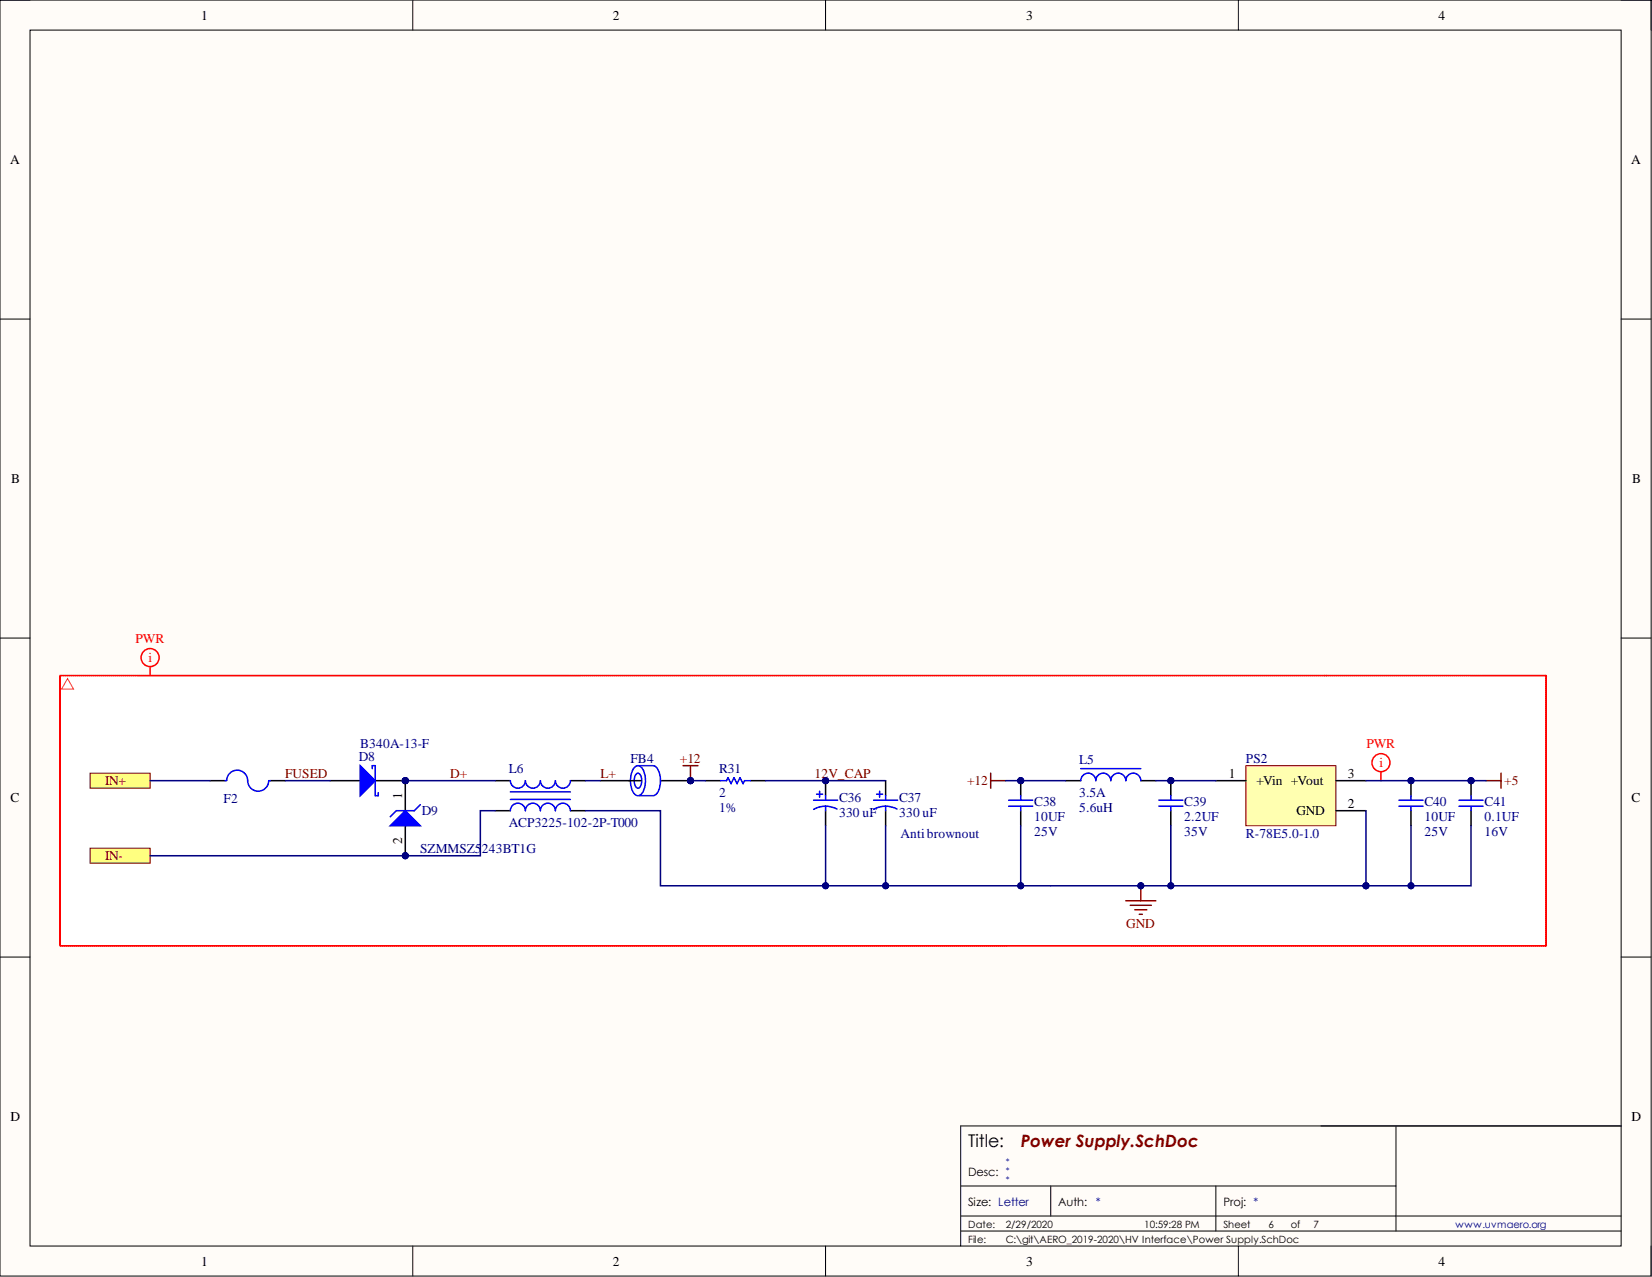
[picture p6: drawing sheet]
<svg xmlns="http://www.w3.org/2000/svg" width="279mm" height="216mm" viewBox="0 0 279 216" stroke-linecap="round" stroke-linejoin="round" font-family="sans-serif">
<defs><g id="words">
<text font-size="3" x="163.7" y="194">Title:</text>
<text font-size="2.9" fill="#800000" x="172.6" y="194">Power Supply.SchDoc</text>
<g font-size="2.3">
<text x="34" y="3.3">1</text>
<text x="103.7" y="3.3">2</text>
<text x="173.6" y="3.3">3</text>
<text x="243.3" y="3.3">4</text>
<text x="1.7" y="27.8">A</text>
<text x="275.9" y="27.8">A</text>
<text x="1.9" y="81.7">B</text>
<text x="276" y="81.7">B</text>
<text x="207.8" y="131.5">1</text>
<text x="228" y="131.5">3</text>
<text x="1.8" y="135.6">C</text>
<text x="68" y="135" transform="rotate(-90 68 135)">1</text>
<text x="212.5" y="132.7">+Vin +Vout</text>
<text x="219.3" y="137.8">GND</text>
<text x="228" y="136.6">2</text>
<text x="276" y="135.6">C</text>
<text x="68" y="142.6" transform="rotate(-90 68 142.6)">2</text>
<text x="1.8" y="189.5">D</text>
<text x="276" y="189.5">D</text>
<text x="34" y="214">1</text>
<text x="103.7" y="214">2</text>
<text x="173.6" y="214">3</text>
<text x="243.3" y="214">4</text>
</g>
<g font-size="2.3" fill="#f00">
<text x="22.9" y="108.6">PWR</text>
<text x="25.1" y="111.9">i</text>
<text x="231.1" y="126.4">PWR</text>
<text x="233.3" y="129.7">i</text>
</g>
<g font-size="2.3" fill="#800000">
<text x="48.2" y="131.5">FUSED</text>
<text x="76.2" y="131.5">D+</text>
<text x="101.5" y="131.5">L+</text>
<text x="115" y="128.9">+12</text>
<text x="137.8" y="131.5">12V_CAP</text>
<text x="17.8" y="132.7">IN+</text>
<text x="163.6" y="132.7">+12</text>
<text x="254.4" y="132.7">+5</text>
<text x="17.8" y="145.4">IN-</text>
<text x="190.5" y="156.9">GND</text>
</g>
<g font-size="2.3" fill="#000080">
<text x="60.7" y="128.7">D8</text>
<text x="60.9" y="126.4">B340A-13-F</text>
<text x="86.1" y="130.7">L6</text>
<text x="106.6" y="128.9">FB4</text>
<text x="121.6" y="130.7">R31</text>
<text x="182.5" y="129.2">L5</text>
<text x="210.7" y="128.9">PS2</text>
<text x="37.8" y="135.8">F2</text>
<text x="71.3" y="137.8">D9</text>
<text x="121.6" y="134.8">2</text>
<text x="121.6" y="137.3">1%</text>
<text x="141.9" y="135.5">C36</text>
<text x="152.1" y="135.5">C37</text>
<text x="174.9" y="136.3">C38</text>
<text x="182.5" y="134.8">3.5A</text>
<text x="182.5" y="137.3">5.6uH</text>
<text x="200.3" y="136.3">C39</text>
<text x="240.9" y="136.3">C40</text>
<text x="251.1" y="136.3">C41</text>
<text x="86.1" y="139.9">ACP3225-102-2P-T000</text>
<text x="141.9" y="138.1">330 uF</text>
<text x="152.1" y="138.1">330 uF</text>
<text x="152.3" y="141.6">Antibrownout</text>
<text x="174.9" y="138.8">10UF</text>
<text x="174.9" y="141.4">25V</text>
<text x="200.3" y="138.8">2.2UF</text>
<text x="200.3" y="141.4">35V</text>
<text x="210.7" y="141.6">R-78E5.0-1.0</text>
<text x="240.9" y="138.8">10UF</text>
<text x="240.9" y="141.4">25V</text>
<text x="251.1" y="138.8">0.1UF</text>
<text x="251.1" y="141.4">16V</text>
<text x="71.1" y="144.2">SZMMSZ5</text>
<text x="81.5" y="144.2">243BT1G</text>
</g>
<g font-size="1.9">
<text x="163.7" y="203.9">Size: Letter</text>
<text x="163.7" y="198.8">Desc:</text>
<text x="179" y="203.8">Auth:</text>
<text x="206.9" y="203.8">Proj: *</text>
</g>
<text font-size="1.9" fill="#000080" x="185.3" y="203.8">*</text>
<g font-size="1.7">
<text x="163.7" y="207.5">Date:</text>
<text x="170.1" y="207.5">2/29/2020</text>
<text x="193.5" y="207.5">10:59:28 PM</text>
<text x="206.9" y="207.5">Sheet</text>
<text x="214.5" y="207.5">6</text>
<text x="218.3" y="207.5">of</text>
<text x="222.1" y="207.5">7</text>
<text x="163.7" y="210.1">File:</text>
<text x="170.1" y="210.1">C:\git\AERO_2019-2020\HV Interface\Power Supply.SchDoc</text>
</g>
<text font-size="1.7" fill="#000080" x="246.2" y="207.5">www.uvmaero.org</text>
<g font-size="1.5" fill="#000080">
<text x="170.1" y="197">*</text>
<text x="170.1" y="198.6">*</text>
<text x="170.1" y="200.1">*</text>
</g>
</g></defs>
<path d="M0 0h279.3v215.7h-279.3z" fill-rule="evenodd" fill="#fffcf8"/>
<path d="M0 0h279.3v215.7h-279.3z" fill="none" stroke="#000" stroke-width=".17"/>
<path d="M5.1 5.1h269.1v205.6h-269.1z" fill-rule="evenodd" fill="#fffcf8"/>
<g fill="none" stroke="#000" stroke-width=".17">
<path d="M0 0h5.1M5.1 5.1h269.1v205.6h-269.1zM69.8 0v5.1M139.6 0v5.1M209.4 0v5.1M274.2 0h5.1v5.1M0 53.9h5.1M274.2 53.9h5.1M0 107.9h5.1M274.2 107.9h5.1M0 161.8h5.1M274.2 161.8h5.1"/>
<path d="M69.8 210.7v5M139.6 210.7v5M209.4 210.7v5M279.3 210.7v5"/>
</g>
<path d="M10.2 114.2h251.3v45.7h-251.3z" fill-rule="evenodd" fill="#fff"/>
<path d="M236.1 190.4v17.7M274.2 190.4h-111.7v20.3M162.5 200.5h73.6M162.5 205.6h111.7M162.5 208.1h111.7M177.7 200.5v5.1M205.6 200.5v7.6" fill="none" stroke="#000" stroke-width=".17"/>
<circle cx="172.6" cy="132" r=".51" fill="#000080"/>
<circle cx="172.6" cy="132" r=".51" fill="none" stroke="#000080" stroke-width=".17"/>
<path d="M172.6 132v2.5M172.6 137.1v2.5" fill="none" stroke="#000" stroke-width=".25"/>
<circle cx="172.6" cy="132" r=".51" fill="#000080"/>
<circle cx="172.6" cy="132" r=".51" fill="none" stroke="#000080" stroke-width=".17"/>
<path d="M170.6 135.3h4.1M170.6 136.3h4.1M172.6 134.5v.8M172.6 136.3v.8" fill="none" stroke="#00f" stroke-width=".25"/>
<circle cx="238.6" cy="132" r=".51" fill="#000080"/>
<circle cx="238.6" cy="132" r=".51" fill="none" stroke="#000080" stroke-width=".17"/>
<path d="M238.6 132v2.5M238.6 137.1v2.5" fill="none" stroke="#000" stroke-width=".25"/>
<circle cx="238.6" cy="132" r=".51" fill="#000080"/>
<circle cx="238.6" cy="132" r=".51" fill="none" stroke="#000080" stroke-width=".17"/>
<path d="M236.6 135.3h4.1M236.6 136.3h4.1M238.6 134.5v.8M238.6 136.3v.8" fill="none" stroke="#00f" stroke-width=".25"/>
<path d="M167.6 130.7v2.6M167.6 132h2.5M251.3 132h2.6M253.9 130.7v2.6M190.4 152.3h5.1M191.2 153.1h3.5M191.9 153.8h2.1M192.7 154.6h.5M192.9 149.8v2.5" fill="none" stroke="#800000" stroke-width=".25"/>
<circle cx="192.9" cy="149.8" r=".51" fill="#000080"/>
<circle cx="192.9" cy="149.8" r=".51" fill="none" stroke="#000080" stroke-width=".17"/>
<circle cx="248.8" cy="132" r=".51" fill="#000080"/>
<circle cx="248.8" cy="132" r=".51" fill="none" stroke="#000080" stroke-width=".17"/>
<path d="M248.8 132v2.5M248.8 137.1v2.5" fill="none" stroke="#000" stroke-width=".25"/>
<circle cx="248.8" cy="132" r=".51" fill="#000080"/>
<circle cx="248.8" cy="132" r=".51" fill="none" stroke="#000080" stroke-width=".17"/>
<path d="M246.8 135.3h4M246.8 136.3h4M248.8 134.5v.8M248.8 136.3v.8" fill="none" stroke="#00f" stroke-width=".25"/>
<circle cx="139.6" cy="132" r=".51" fill="#000080"/>
<circle cx="139.6" cy="132" r=".51" fill="none" stroke="#000080" stroke-width=".17"/>
<path d="M139.6 132v2.5" fill="none" stroke="#000" stroke-width=".25"/>
<circle cx="139.6" cy="132" r=".51" fill="#000080"/>
<circle cx="139.6" cy="132" r=".51" fill="none" stroke="#000080" stroke-width=".17"/>
<path d="M119.3 132h2.6M126.9 132h2.6M139.6 137.1v2.5" fill="none" stroke="#000" stroke-width=".25"/>
<path d="M121.9 132h1l.2-.5 .5 1 .5-1 .6 1 .5-1 .5 1 .2-.5h1M137.6 135.3h4.1M138.1 134.3h1M138.6 133.8v1M139.6 136.3l1.2 .2 .7 .3M139.6 136.3l-1.2 .2-.8 .3M139.6 134.5v.8M139.6 136.3v.8" fill="none" stroke="#00f" stroke-width=".25"/>
<path d="M115.5 129.4h2.5M116.8 129.4v2.6" fill="none" stroke="#800000" stroke-width=".25"/>
<circle cx="116.8" cy="132" r=".51" fill="#000080"/>
<circle cx="116.8" cy="132" r=".51" fill="none" stroke="#000080" stroke-width=".17"/>
<circle cx="116.8" cy="132" r=".51" fill="#000080"/>
<circle cx="116.8" cy="132" r=".51" fill="none" stroke="#000080" stroke-width=".17"/>
<path d="M101.5 132h5.1M111.7 132h5.1" fill="none" stroke="#000" stroke-width=".25"/>
<circle cx="116.8" cy="132" r=".51" fill="#000080"/>
<circle cx="116.8" cy="132" r=".51" fill="none" stroke="#000080" stroke-width=".17"/>
<g fill="none" stroke="#00f" stroke-width=".25">
<path d="M38.1 132h.2M38.3 131.9a1.77 1.77 0 0 1 1.8-1.7 1.77 1.77 0 0 1 1.8 1.8 1.78 1.78 0 0 0 1.7 1.8 1.78 1.78 0 0 0 1.8-1.8M45.4 132h.3M107.3 131.9a1.22 1.22 0 0 1 .5-1.2 .93 .93 0 0 1 .7 1.1 1.37 1.37 0 0 1-.5 1.5 .93 .93 0 0 1-.7-1.2M108.1 134.5a2.86 2.86 0 0 0 1.1-2.9 2.42 2.42 0 0 0-1.2-2.1 1.18 1.18 0 0 0-1.1 1 4 4 0 0 0 .6 3.9l.3 .1M110.5 129.5a2.3 2.3 0 0 1 1.2 2.3 2.51 2.51 0 0 1-1.2 2.7M147.8 135.3h4M148.3 134.3h1M148.8 133.8v1M149.8 136.3l1.2 .2 .7 .3M149.8 136.3l-1.3 .2-.7 .3M149.8 134.5v.8"/>
<path d="M149.8 136.3v.8"/>
</g>
<path d="M107.9 129.4h2.5M107.9 134.5h2.5" fill="none" stroke="#33f" stroke-width=".25"/>
<path d="M35.5 132h2.6M45.7 132h2.5M106.4 132h2M149.8 132v2.5M149.8 137.1v2.5" fill="none" stroke="#000" stroke-width=".25"/>
<circle cx="68.5" cy="132" r=".51" fill="#000080"/>
<circle cx="68.5" cy="132" r=".51" fill="none" stroke="#000080" stroke-width=".17"/>
<path d="M55.9 132h5M63.5 132h5" fill="none" stroke="#000" stroke-width=".25"/>
<circle cx="68.5" cy="132" r=".51" fill="#000080"/>
<circle cx="68.5" cy="132" r=".51" fill="none" stroke="#000080" stroke-width=".17"/>
<path d="M60.9 129.4l2.6 2.6-2.6 2.5z" fill="#00f"/>
<path d="M60.9 129.4l2.6 2.6-2.6 2.5zM63 130v-.6h.5v5.1h.5v-.5" fill="none" stroke="#00f" stroke-width=".25"/>
<circle cx="68.5" cy="132" r=".51" fill="#000080"/>
<circle cx="68.5" cy="132" r=".51" fill="none" stroke="#000080" stroke-width=".17"/>
<circle cx="68.5" cy="144.7" r=".51" fill="#000080"/>
<circle cx="68.5" cy="144.7" r=".51" fill="none" stroke="#000080" stroke-width=".17"/>
<path d="M68.5 132v5.1" fill="none" stroke="#000" stroke-width=".25"/>
<circle cx="68.5" cy="132" r=".51" fill="#000080"/>
<circle cx="68.5" cy="132" r=".51" fill="none" stroke="#000080" stroke-width=".17"/>
<path d="M68.5 139.6v5.1" fill="none" stroke="#000" stroke-width=".25"/>
<circle cx="68.5" cy="144.7" r=".51" fill="#000080"/>
<circle cx="68.5" cy="144.7" r=".51" fill="none" stroke="#000080" stroke-width=".17"/>
<path d="M66 139.6l2.5-2.5 2.6 2.5z" fill="#00f"/>
<path d="M66 139.6l2.5-2.5 2.6 2.5zM71.1 136l-1 1.1h-3.1l-1 1" fill="none" stroke="#00f" stroke-width=".25"/>
<path d="M15.2 130.7h10.2v2.6h-10.2z" fill-rule="evenodd" fill="#ffff80"/>
<path d="M15.2 130.7h10.2v2.6h-10.2z" fill="none" stroke="#800000" stroke-width=".17"/>
<path d="M15.2 143.4h10.2v2.5h-10.2z" fill-rule="evenodd" fill="#ffff80"/>
<path d="M15.2 143.4h10.2v2.5h-10.2z" fill="none" stroke="#800000" stroke-width=".17"/>
<g fill="none" stroke="#f00" stroke-width=".25">
<path d="M25.4 112.7v1.5M233.6 130.5v1.5"/>
<circle cx="25.4" cy="111.2" r="1.52"/>
<circle cx="233.6" cy="128.9" r="1.52"/>
</g>
<path d="M10.1 159.7l.1 .2zM10.1 159.3l.1 .3zM10.1 159l.1 .2zM10.1 158.6l.1 .3zM10.1 158.3l.1 .3zM10.1 158l.1 .2zM10.1 157.6l.1 .3zM10.1 157.3l.1 .2zM10.1 156.9l.1 .3zM10.1 156.6l.1 .3zM10.1 156.3l.1 .2zM10.1 155.9l.1 .3zM10.1 155.6l.1 .2zM10.1 155.3l.1 .2zM10.1 154.9l.1 .3zM10.1 154.6l.1 .2zM10.1 154.2l.1 .3zM10.1 153.9l.1 .3zM10.1 153.6l.1 .2zM10.1 153.2l.1 .3zM10.1 152.9l.1 .2zM10.1 152.5l.1 .3zM10.1 152.2l.1 .3zM10.1 151.9l.1 .2zM10.1 151.5l.1 .3zM10.1 151.2l.1 .2zM10.1 150.9l.1 .2zM10.1 150.5l.1 .3zM10.1 150.2l.1 .2zM10.1 149.8l.1 .3zM10.1 149.5l.1 .3zM10.1 149.2l.1 .2zM10.1 148.8l.1 .3zM10.1 148.5l.1 .2zM10.1 148.1l.1 .3zM10.1 147.8l.1 .3zM10.1 147.5l.1 .2zM10.1 147.1l.1 .3zM10.1 146.8l.1 .2zM10.1 146.5l.1 .2zM10.1 146.1l.1 .3zM10.1 145.8l.1 .2zM10.1 145.4l.1 .3zM10.1 145.1l.1 .3zM10.1 144.8l.1 .2zM10.1 144.4l.1 .3zM10.1 144.1l.1 .2zM10.1 143.7l.1 .3zM10.1 143.4l.1 .3zM10.1 143.1l.1 .2zM10.1 142.7l.1 .3zM10.1 142.4l.1 .2zM10.1 142.1l.1 .2zM10.1 141.7l.1 .3zM10.1 141.4l.1 .2zM10.1 141l.1 .3zM10.1 140.7l.1 .3zM10.1 140.4l.1 .2zM10.1 140l.1 .3zM10.1 139.7l.1 .2zM10.1 139.3l.1 .3zM10.1 139l.1 .3zM10.1 138.7l.1 .2zM10.1 138.3l.1 .3zM10.1 138l.1 .2zM10.1 137.7l.1 .2zM10.1 137.3l.1 .3zM10.1 137l.1 .2zM10.1 136.6l.1 .3zM10.1 136.3l.1 .3zM10.1 136l.1 .2zM10.1 135.6l.1 .3zM10.1 135.3l.1 .2zM10.1 134.9l.1 .3zM10.1 134.6l.1 .3zM10.1 134.3l.1 .2zM10.1 133.9l.1 .3zM10.1 133.6l.1 .2zM10.1 133.3l.1 .2zM10.1 132.9l.1 .3zM10.1 132.6l.1 .2zM10.1 132.2l.1 .3zM10.1 131.9l.1 .3zM10.1 131.6l.1 .2zM10.1 131.2l.1 .3zM10.1 130.9l.1 .2zM10.1 130.5l.1 .3zM10.1 130.2l.1 .3zM10.1 129.9l.1 .2zM10.1 129.5l.1 .3zM10.1 129.2l.1 .2zM10.1 128.9l.1 .2zM10.1 128.5l.1 .3zM10.1 128.2l.1 .2zM10.1 127.8l.1 .3zM10.1 127.5l.1 .3zM10.1 127.2l.1 .2zM10.1 126.8l.1 .3zM10.1 126.5l.1 .2zM10.1 126.2l.1 .2zM10.1 125.8l.1 .3zM10.1 125.5l.1 .2zM10.1 125.1l.1 .3zM10.1 124.8l.1 .3zM10.1 124.5l.1 .2zM10.1 124.1l.1 .3zM10.1 123.8l.1 .2zM10.1 123.4l.1 .3zM10.1 123.1l.1 .3zM10.1 122.8l.1 .2zM10.1 122.4l.1 .3zM10.1 122.1l.1 .2zM10.1 121.8l.1 .2zM10.1 121.4l.1 .3zM10.1 121.1l.1 .2zM10.1 120.7l.1 .3zM10.1 120.4l.1 .3zM10.1 120.1l.1 .2zM10.1 119.7l.1 .3zM10.1 119.4l.1 .2zM10.1 119l.1 .3zM10.1 118.7l.1 .3zM10.1 118.4l.1 .2zM10.1 118l.1 .3zM10.1 117.7l.1 .2zM10.1 117.4l.1 .2zM10.1 117l.1 .3zM10.1 116.7l.1 .2zM10.1 116.3l.1 .3zM10.1 116l.1 .3zM10.1 115.7l.1 .2zM10.1 115.3l.1 .3zM10.1 115l.1 .2zM10.1 114.6l.1 .3zM10.1 114.3l.1 .3zM10.2 114.2l.2 .1zM10.5 114.2l.2 .1zM10.8 114.2l.3 .1zM11.2 114.2l.2 .1zM11.5 114.2l.3 .1zM11.8 114.2l.3 .1zM12.2 114.2l.2 .1zM12.5 114.2l.3 .1zM12.9 114.2l.2 .1zM13.2 114.2l.3 .1zM13.5 114.2l.3 .1zM13.9 114.2l.2 .1zM14.2 114.2l.3 .1zM14.6 114.2l.2 .1zM14.9 114.2l.2 .1zM15.2 114.2l.3 .1zM15.6 114.2l.2 .1zM15.9 114.2l.3 .1zM16.2 114.2l.3 .1zM16.6 114.2l.2 .1zM16.9 114.2l.3 .1zM17.3 114.2l.2 .1zM17.6 114.2l.3 .1zM17.9 114.2l.3 .1zM18.3 114.2l.2 .1zM18.6 114.2l.3 .1zM19 114.2l.2 .1zM19.3 114.2l.2 .1zM19.6 114.2l.3 .1zM20 114.2l.2 .1zM20.3 114.2l.3 .1zM20.6 114.2l.3 .1zM21 114.2l.2 .1zM21.3 114.2l.3 .1zM21.7 114.2l.2 .1zM22 114.2l.3 .1zM22.3 114.2l.3 .1zM22.7 114.2l.2 .1zM23 114.2l.3 .1zM23.4 114.2l.2 .1zM23.7 114.2l.2 .1zM24 114.2l.3 .1zM24.4 114.2l.2 .1zM24.7 114.2l.3 .1zM25 114.2l.3 .1zM25.4 114.2l.2 .1zM25.7 114.2l.3 .1zM26.1 114.2l.2 .1zM26.4 114.2l.3 .1zM26.7 114.2l.3 .1zM27.1 114.2l.2 .1zM27.4 114.2l.3 .1zM27.8 114.2l.2 .1zM28.1 114.2l.2 .1zM28.4 114.2l.3 .1zM28.8 114.2l.2 .1zM29.1 114.2l.3 .1zM29.4 114.2l.3 .1zM29.8 114.2l.2 .1zM30.1 114.2l.3 .1zM30.5 114.2l.2 .1zM30.8 114.2l.3 .1zM31.1 114.2l.3 .1zM31.5 114.2l.2 .1zM31.8 114.2l.3 .1zM32.2 114.2l.2 .1zM32.5 114.2l.2 .1zM32.8 114.2l.3 .1zM33.2 114.2l.2 .1zM33.5 114.2l.3 .1zM33.8 114.2l.3 .1zM34.2 114.2l.2 .1zM34.5 114.2l.3 .1zM34.9 114.2l.2 .1zM35.2 114.2l.3 .1zM35.5 114.2l.3 .1zM35.9 114.2l.2 .1zM36.2 114.2l.3 .1zM36.6 114.2l.2 .1zM36.9 114.2l.2 .1zM37.2 114.2l.3 .1zM37.6 114.2l.2 .1zM37.9 114.2l.3 .1zM38.2 114.2l.3 .1zM38.6 114.2l.2 .1zM38.9 114.2l.3 .1zM39.3 114.2l.2 .1zM39.6 114.2l.3 .1zM39.9 114.2l.3 .1zM40.3 114.2l.2 .1zM40.6 114.2l.3 .1zM41 114.2l.2 .1zM41.3 114.2l.3 .1zM41.6 114.2l.3 .1zM42 114.2l.2 .1zM42.3 114.2l.3 .1zM42.7 114.2l.2 .1zM43 114.2l.2 .1zM43.3 114.2l.3 .1zM43.7 114.2l.2 .1zM44 114.2l.3 .1zM44.3 114.2l.3 .1zM44.7 114.2l.2 .1zM45 114.2l.3 .1zM45.4 114.2l.2 .1zM45.7 114.2l.3 .1zM46 114.2l.3 .1zM46.4 114.2l.2 .1zM46.7 114.2l.3 .1zM47.1 114.2l.2 .1zM47.4 114.2l.2 .1zM47.7 114.2l.3 .1zM48.1 114.2l.2 .1zM48.4 114.2l.3 .1zM48.7 114.2l.3 .1zM49.1 114.2l.2 .1zM49.4 114.2l.3 .1zM49.8 114.2l.2 .1zM50.1 114.2l.3 .1zM50.4 114.2l.3 .1zM50.8 114.2l.2 .1zM51.1 114.2l.3 .1zM51.5 114.2l.2 .1zM51.8 114.2l.2 .1zM52.1 114.2l.3 .1zM52.5 114.2l.2 .1zM52.8 114.2l.3 .1zM53.1 114.2l.3 .1zM53.5 114.2l.2 .1zM53.8 114.2l.3 .1zM54.2 114.2l.2 .1zM54.5 114.2l.3 .1zM54.8 114.2l.3 .1zM55.2 114.2l.2 .1zM55.5 114.2l.3 .1zM55.9 114.2l.2 .1zM56.2 114.2l.2 .1zM56.5 114.2l.3 .1zM56.9 114.2l.2 .1zM57.2 114.2l.3 .1zM57.5 114.2l.3 .1zM57.9 114.2l.2 .1zM58.2 114.2l.3 .1zM58.6 114.2l.2 .1zM58.9 114.2l.3 .1zM59.2 114.2l.3 .1zM59.6 114.2l.2 .1zM59.9 114.2l.3 .1zM60.3 114.2l.2 .1zM60.6 114.2l.2 .1zM60.9 114.2l.3 .1zM61.3 114.2l.2 .1zM61.6 114.2l.3 .1zM61.9 114.2l.3 .1zM62.3 114.2l.2 .1zM62.6 114.2l.3 .1zM63 114.2l.2 .1zM63.3 114.2l.3 .1zM63.6 114.2l.3 .1zM64 114.2l.2 .1zM64.3 114.2l.3 .1zM64.7 114.2l.2 .1zM65 114.2l.2 .1zM65.3 114.2l.3 .1zM65.7 114.2l.2 .1zM66 114.2l.3 .1zM66.3 114.2l.3 .1zM66.7 114.2l.2 .1zM67 114.2l.3 .1zM67.4 114.2l.2 .1zM67.7 114.2l.3 .1zM68 114.2l.3 .1zM68.4 114.2l.2 .1zM68.7 114.2l.3 .1zM69.1 114.2l.2 .1zM69.4 114.2l.2 .1zM69.7 114.2l.3 .1zM70.1 114.2l.2 .1zM70.4 114.2l.3 .1zM70.7 114.2l.3 .1zM71.1 114.2l.2 .1zM71.4 114.2l.3 .1zM71.8 114.2l.2 .1zM72.1 114.2l.3 .1zM72.4 114.2l.3 .1zM72.8 114.2l.2 .1zM73.1 114.2l.3 .1zM73.5 114.2l.2 .1zM73.8 114.2l.2 .1zM74.1 114.2l.3 .1zM74.5 114.2l.2 .1zM74.8 114.2l.3 .1zM75.1 114.2l.3 .1zM75.5 114.2l.2 .1zM75.8 114.2l.3 .1zM76.2 114.2l.2 .1zM76.5 114.2l.3 .1zM76.8 114.2l.3 .1zM77.2 114.2l.2 .1zM77.5 114.2l.3 .1zM77.9 114.2l.2 .1zM78.2 114.2l.2 .1zM78.5 114.2l.3 .1zM78.9 114.2l.2 .1zM79.2 114.2l.3 .1zM79.5 114.2l.3 .1zM79.9 114.2l.2 .1zM80.2 114.2l.3 .1zM80.6 114.2l.2 .1zM80.9 114.2l.3 .1zM81.2 114.2l.3 .1zM81.6 114.2l.2 .1zM81.9 114.2l.3 .1zM82.3 114.2l.2 .1zM82.6 114.2l.2 .1zM82.9 114.2l.3 .1zM83.3 114.2l.2 .1zM83.6 114.2l.3 .1zM83.9 114.2l.3 .1zM84.3 114.2l.2 .1zM84.6 114.2l.3 .1zM85 114.2l.2 .1zM85.3 114.2l.3 .1zM85.6 114.2l.3 .1zM86 114.2l.2 .1zM86.3 114.2l.3 .1zM86.7 114.2l.2 .1zM87 114.2l.2 .1zM87.3 114.2l.3 .1zM87.7 114.2l.2 .1zM88 114.2l.3 .1zM88.3 114.2l.3 .1zM88.7 114.2l.2 .1zM89 114.2l.3 .1zM89.4 114.2l.2 .1zM89.7 114.2l.3 .1zM90 114.2l.3 .1zM90.4 114.2l.2 .1zM90.7 114.2l.3 .1zM91.1 114.2l.2 .1zM91.4 114.2l.2 .1zM91.7 114.2l.3 .1zM92.1 114.2l.2 .1zM92.4 114.2l.3 .1zM92.7 114.2l.3 .1zM93.1 114.2l.2 .1zM93.4 114.2l.3 .1zM93.8 114.2l.2 .1zM94.1 114.2l.3 .1zM94.4 114.2l.3 .1zM94.8 114.2l.2 .1zM95.1 114.2l.3 .1zM95.5 114.2l.2 .1zM95.8 114.2l.2 .1zM96.1 114.2l.3 .1zM96.5 114.2l.2 .1zM96.8 114.2l.3 .1zM97.1 114.2l.3 .1zM97.5 114.2l.2 .1zM97.8 114.2l.3 .1zM98.2 114.2l.2 .1zM98.5 114.2l.3 .1zM98.8 114.2l.3 .1zM99.2 114.2l.2 .1zM99.5 114.2l.3 .1zM99.9 114.2l.2 .1zM100.2 114.2l.2 .1zM100.5 114.2l.3 .1zM100.9 114.2l.2 .1zM101.2 114.2l.3 .1zM101.5 114.2l.3 .1zM101.9 114.2l.2 .1zM102.2 114.2l.3 .1zM102.6 114.2l.2 .1zM102.9 114.2l.3 .1zM103.2 114.2l.3 .1zM103.6 114.2l.2 .1zM103.9 114.2l.3 .1zM104.3 114.2l.2 .1zM104.6 114.2l.2 .1zM104.9 114.2l.3 .1zM105.3 114.2l.2 .1zM105.6 114.2l.3 .1zM105.9 114.2l.3 .1zM106.3 114.2l.2 .1zM106.6 114.2l.3 .1zM107 114.2l.2 .1zM107.3 114.2l.3 .1zM107.6 114.2l.3 .1zM108 114.2l.2 .1zM108.3 114.2l.3 .1zM108.7 114.2l.2 .1zM109 114.2l.2 .1zM109.3 114.2l.3 .1zM109.7 114.2l.2 .1zM110 114.2l.3 .1zM110.3 114.2l.3 .1zM110.7 114.2l.2 .1zM111 114.2l.3 .1zM111.4 114.2l.2 .1zM111.7 114.2l.3 .1zM112 114.2l.3 .1zM112.4 114.2l.2 .1zM112.7 114.2l.3 .1zM113.1 114.2l.2 .1zM113.4 114.2l.2 .1zM113.7 114.2l.3 .1zM114.1 114.2l.2 .1zM114.4 114.2l.3 .1zM114.7 114.2l.3 .1zM115.1 114.2l.2 .1zM115.4 114.2l.3 .1zM115.8 114.2l.2 .1zM116.1 114.2l.3 .1zM116.4 114.2l.3 .1zM116.8 114.2l.2 .1zM117.1 114.2l.3 .1zM117.5 114.2l.2 .1zM117.8 114.2l.2 .1zM118.1 114.2l.3 .1zM118.5 114.2l.2 .1zM118.8 114.2l.3 .1zM119.2 114.2l.2 .1zM119.5 114.2l.2 .1zM119.8 114.2l.3 .1zM120.2 114.2l.2 .1zM120.5 114.2l.3 .1zM120.8 114.2l.3 .1zM121.2 114.2l.2 .1zM121.5 114.2l.3 .1zM121.9 114.2l.2 .1zM122.2 114.2l.3 .1zM122.5 114.2l.3 .1zM122.9 114.2l.2 .1zM123.2 114.2l.3 .1zM123.6 114.2l.2 .1zM123.9 114.2l.2 .1zM124.2 114.2l.3 .1zM124.6 114.2l.2 .1zM124.9 114.2l.3 .1zM125.2 114.2l.3 .1zM125.6 114.2l.2 .1zM125.9 114.2l.3 .1zM126.3 114.2l.2 .1zM126.6 114.2l.3 .1zM126.9 114.2l.3 .1zM127.3 114.2l.2 .1zM127.6 114.2l.3 .1zM128 114.2l.2 .1zM128.3 114.2l.2 .1zM128.6 114.2l.3 .1zM129 114.2l.2 .1zM129.3 114.2l.3 .1zM129.6 114.2l.3 .1zM130 114.2l.2 .1zM130.3 114.2l.3 .1zM130.7 114.2l.2 .1zM131 114.2l.3 .1zM131.3 114.2l.3 .1zM131.7 114.2l.2 .1zM132 114.2l.3 .1zM132.4 114.2l.2 .1zM132.7 114.2l.2 .1zM133 114.2l.3 .1zM133.4 114.2l.2 .1zM133.7 114.2l.3 .1zM134 114.2l.3 .1zM134.4 114.2l.2 .1zM134.7 114.2l.3 .1zM135.1 114.2l.2 .1zM135.4 114.2l.3 .1zM135.7 114.2l.3 .1zM136.1 114.2l.2 .1zM136.4 114.2l.3 .1zM136.8 114.2l.2 .1zM137.1 114.2l.2 .1zM137.4 114.2l.3 .1zM137.8 114.2l.2 .1zM138.1 114.2l.3 .1zM138.4 114.2l.3 .1zM138.8 114.2l.2 .1zM139.1 114.2l.3 .1zM139.5 114.2l.2 .1zM139.8 114.2l.3 .1zM140.1 114.2l.3 .1zM140.5 114.2l.2 .1zM140.8 114.2l.3 .1zM141.2 114.2l.2 .1zM141.5 114.2l.2 .1zM141.8 114.2l.3 .1zM142.2 114.2l.2 .1zM142.5 114.2l.3 .1zM142.8 114.2l.3 .1zM143.2 114.2l.2 .1zM143.5 114.2l.3 .1zM143.9 114.2l.2 .1zM144.2 114.2l.3 .1zM144.5 114.2l.3 .1zM144.9 114.2l.2 .1zM145.2 114.2l.3 .1zM145.6 114.2l.2 .1zM145.9 114.2l.2 .1zM146.2 114.2l.3 .1zM146.6 114.2l.2 .1zM146.9 114.2l.3 .1zM147.2 114.2l.3 .1zM147.6 114.2l.2 .1zM147.9 114.2l.3 .1zM148.3 114.2l.2 .1zM148.6 114.2l.3 .1zM148.9 114.2l.3 .1zM149.3 114.2l.2 .1zM149.6 114.2l.3 .1zM150 114.2l.2 .1zM150.3 114.2l.2 .1zM150.6 114.2l.3 .1zM151 114.2l.2 .1zM151.3 114.2l.3 .1zM151.6 114.2l.3 .1zM152 114.2l.2 .1zM152.3 114.2l.3 .1zM152.7 114.2l.2 .1zM153 114.2l.3 .1zM153.3 114.2l.3 .1zM153.7 114.2l.2 .1zM154 114.2l.3 .1zM154.4 114.2l.2 .1zM154.7 114.2l.2 .1zM155 114.2l.3 .1zM155.4 114.2l.2 .1zM155.7 114.2l.3 .1zM156 114.2l.3 .1zM156.4 114.2l.2 .1zM156.7 114.2l.3 .1zM157.1 114.2l.2 .1zM157.4 114.2l.3 .1zM157.7 114.2l.3 .1zM158.1 114.2l.2 .1zM158.4 114.2l.3 .1zM158.8 114.2l.2 .1zM159.1 114.2l.2 .1zM159.4 114.2l.3 .1zM159.8 114.2l.2 .1zM160.1 114.2l.3 .1zM160.4 114.2l.3 .1zM160.8 114.2l.2 .1zM161.1 114.2l.3 .1zM161.5 114.2l.2 .1zM161.8 114.2l.3 .1zM162.1 114.2l.3 .1zM162.5 114.2l.2 .1zM162.8 114.2l.3 .1zM163.2 114.2l.2 .1zM163.5 114.2l.2 .1zM163.8 114.2l.3 .1zM164.2 114.2l.2 .1zM164.5 114.2l.3 .1zM164.8 114.2l.3 .1zM165.2 114.2l.2 .1zM165.5 114.2l.3 .1zM165.9 114.2l.2 .1zM166.2 114.2l.3 .1zM166.5 114.2l.3 .1zM166.9 114.2l.2 .1zM167.2 114.2l.3 .1zM167.6 114.2l.2 .1zM167.9 114.2l.2 .1zM168.2 114.2l.3 .1zM168.6 114.2l.2 .1zM168.9 114.2l.3 .1zM169.2 114.2l.3 .1zM169.6 114.2l.2 .1zM169.9 114.2l.3 .1zM170.3 114.2l.2 .1zM170.6 114.2l.3 .1zM170.9 114.2l.3 .1zM171.3 114.2l.2 .1zM171.6 114.2l.3 .1zM172 114.2l.2 .1zM172.3 114.2l.2 .1zM172.6 114.2l.3 .1zM173 114.2l.2 .1zM173.3 114.2l.3 .1zM173.6 114.2l.3 .1zM174 114.2l.2 .1zM174.3 114.2l.3 .1zM174.7 114.2l.2 .1zM175 114.2l.3 .1zM175.3 114.2l.3 .1zM175.7 114.2l.2 .1zM176 114.2l.3 .1zM176.4 114.2l.2 .1zM176.7 114.2l.2 .1zM177 114.2l.3 .1zM177.4 114.2l.2 .1zM177.7 114.2l.3 .1zM178 114.2l.3 .1zM178.4 114.2l.2 .1zM178.7 114.2l.3 .1zM179.1 114.2l.2 .1zM179.4 114.2l.3 .1zM179.7 114.2l.3 .1zM180.1 114.2l.2 .1zM180.4 114.2l.3 .1zM180.8 114.2l.2 .1zM181.1 114.2l.2 .1zM181.4 114.2l.3 .1zM181.8 114.2l.2 .1zM182.1 114.2l.3 .1zM182.4 114.2l.3 .1zM182.8 114.2l.2 .1zM183.1 114.2l.3 .1zM183.5 114.2l.2 .1zM183.8 114.2l.3 .1zM184.1 114.2l.3 .1zM184.5 114.2l.2 .1zM184.8 114.2l.3 .1zM185.2 114.2l.2 .1zM185.5 114.2l.2 .1zM185.8 114.2l.3 .1zM186.2 114.2l.2 .1zM186.5 114.2l.3 .1zM186.8 114.2l.3 .1zM187.2 114.2l.2 .1zM187.5 114.2l.3 .1zM187.9 114.2l.2 .1zM188.2 114.2l.3 .1zM188.5 114.2l.3 .1zM188.9 114.2l.2 .1zM189.2 114.2l.3 .1zM189.6 114.2l.2 .1zM189.9 114.2l.2 .1zM190.2 114.2l.3 .1zM190.6 114.2l.2 .1zM190.9 114.2l.3 .1zM191.2 114.2l.3 .1zM191.6 114.2l.2 .1zM191.9 114.2l.3 .1zM192.3 114.2l.2 .1zM192.6 114.2l.3 .1zM192.9 114.2l.3 .1zM193.3 114.2l.2 .1zM193.6 114.2l.3 .1zM194 114.2l.2 .1zM194.3 114.2l.2 .1zM194.6 114.2l.3 .1zM195 114.2l.2 .1zM195.3 114.2l.3 .1zM195.6 114.2l.3 .1zM196 114.2l.2 .1zM196.3 114.2l.3 .1zM196.7 114.2l.2 .1zM197 114.2l.3 .1zM197.3 114.2l.3 .1zM197.7 114.2l.2 .1zM198 114.2l.3 .1zM198.4 114.2l.2 .1zM198.7 114.2l.3 .1zM199 114.2l.3 .1zM199.4 114.2l.2 .1zM199.7 114.2l.3 .1zM200.1 114.2l.2 .1zM200.4 114.2l.2 .1zM200.7 114.2l.3 .1zM201.1 114.2l.2 .1zM201.4 114.2l.3 .1zM201.7 114.2l.3 .1zM202.1 114.2l.2 .1zM202.4 114.2l.3 .1zM202.8 114.2l.2 .1zM203.1 114.2l.3 .1zM203.4 114.2l.3 .1zM203.8 114.2l.2 .1zM204.1 114.2l.3 .1zM204.5 114.2l.2 .1zM204.8 114.2l.2 .1zM205.1 114.2l.3 .1zM205.5 114.2l.2 .1zM205.8 114.2l.3 .1zM206.1 114.2l.3 .1zM206.5 114.2l.2 .1zM206.8 114.2l.3 .1zM207.2 114.2l.2 .1zM207.5 114.2l.3 .1zM207.8 114.2l.3 .1zM208.2 114.2l.2 .1zM208.5 114.2l.3 .1zM208.9 114.2l.2 .1zM209.2 114.2l.2 .1zM209.5 114.2l.3 .1zM209.9 114.2l.2 .1zM210.2 114.2l.3 .1zM210.5 114.2l.3 .1zM210.9 114.2l.2 .1zM211.2 114.2l.3 .1zM211.6 114.2l.2 .1zM211.9 114.2l.3 .1zM212.2 114.2l.3 .1zM212.6 114.2l.2 .1zM212.9 114.2l.3 .1zM213.3 114.2l.2 .1zM213.6 114.2l.2 .1zM213.9 114.2l.3 .1zM214.3 114.2l.2 .1zM214.6 114.2l.3 .1zM214.9 114.2l.3 .1zM215.3 114.2l.2 .1zM215.6 114.2l.3 .1zM216 114.2l.2 .1zM216.3 114.2l.3 .1zM216.6 114.2l.3 .1zM217 114.2l.2 .1zM217.3 114.2l.3 .1zM217.7 114.2l.2 .1zM218 114.2l.2 .1zM218.3 114.2l.3 .1zM218.7 114.2l.2 .1zM219 114.2l.3 .1zM219.3 114.2l.3 .1zM219.7 114.2l.2 .1zM220 114.2l.3 .1zM220.4 114.2l.2 .1zM220.7 114.2l.3 .1zM221 114.2l.3 .1zM221.4 114.2l.2 .1zM221.7 114.2l.3 .1zM222.1 114.2l.2 .1zM222.4 114.2l.2 .1zM222.7 114.2l.3 .1zM223.1 114.2l.2 .1zM223.4 114.2l.3 .1zM223.7 114.2l.3 .1zM224.1 114.2l.2 .1zM224.4 114.2l.3 .1zM224.8 114.2l.2 .1zM225.1 114.2l.3 .1zM225.4 114.2l.3 .1zM225.8 114.2l.2 .1zM226.1 114.2l.3 .1zM226.5 114.2l.2 .1zM226.8 114.2l.3 .1zM227.1 114.2l.3 .1zM227.5 114.2l.2 .1zM227.8 114.2l.3 .1zM228.2 114.2l.2 .1zM228.5 114.2l.2 .1zM228.8 114.2l.3 .1zM229.2 114.2l.2 .1zM229.5 114.2l.3 .1zM229.8 114.2l.3 .1zM230.2 114.2l.2 .1zM230.5 114.2l.3 .1zM230.9 114.2l.2 .1zM231.2 114.2l.3 .1zM231.5 114.2l.3 .1zM231.9 114.2l.2 .1zM232.2 114.2l.3 .1zM232.6 114.2l.2 .1zM232.9 114.2l.2 .1zM233.2 114.2l.3 .1zM233.6 114.2l.2 .1zM233.9 114.2l.3 .1zM234.2 114.2l.3 .1zM234.6 114.2l.2 .1zM234.9 114.2l.3 .1zM235.3 114.2l.2 .1zM235.6 114.2l.3 .1zM235.9 114.2l.3 .1zM236.3 114.2l.2 .1zM236.6 114.2l.3 .1zM237 114.2l.2 .1zM237.3 114.2l.2 .1zM237.6 114.2l.3 .1zM238 114.2l.2 .1zM238.3 114.2l.3 .1zM238.6 114.2l.3 .1zM239 114.2l.2 .1zM239.3 114.2l.3 .1zM239.7 114.2l.2 .1zM240 114.2l.3 .1zM240.3 114.2l.3 .1zM240.7 114.2l.2 .1zM241 114.2l.3 .1zM241.4 114.2l.2 .1zM241.7 114.2l.2 .1zM242 114.2l.3 .1zM242.4 114.2l.2 .1zM242.7 114.2l.3 .1zM243 114.2l.3 .1zM243.4 114.2l.2 .1zM243.7 114.2l.3 .1zM244.1 114.2l.2 .1zM244.4 114.2l.3 .1zM244.7 114.2l.3 .1zM245.1 114.2l.2 .1zM245.4 114.2l.3 .1zM245.8 114.2l.2 .1zM246.1 114.2l.2 .1zM246.4 114.2l.3 .1zM246.8 114.2l.2 .1zM247.1 114.2l.3 .1zM247.5 114.2l.2 .1zM247.8 114.2l.2 .1zM248.1 114.2l.3 .1zM248.5 114.2l.2 .1zM248.8 114.2l.3 .1zM249.1 114.2l.3 .1zM249.5 114.2l.2 .1zM249.8 114.2l.3 .1zM250.2 114.2l.2 .1zM250.5 114.2l.3 .1zM250.8 114.2l.3 .1zM251.2 114.2l.2 .1zM251.5 114.2l.3 .1zM251.9 114.2l.2 .1zM252.2 114.2l.2 .1zM252.5 114.2l.3 .1zM252.9 114.2l.2 .1zM253.2 114.2l.3 .1zM253.5 114.2l.3 .1zM253.9 114.2l.2 .1zM254.2 114.2l.3 .1zM254.6 114.2l.2 .1zM254.9 114.2l.3 .1zM255.2 114.2l.3 .1zM255.6 114.2l.2 .1zM255.9 114.2l.3 .1zM256.3 114.2l.2 .1zM256.6 114.2l.2 .1zM256.9 114.2l.3 .1zM257.3 114.2l.2 .1zM257.6 114.2l.3 .1zM257.9 114.2l.3 .1zM258.3 114.2l.2 .1zM258.6 114.2l.3 .1zM259 114.2l.2 .1zM259.3 114.2l.3 .1zM259.6 114.2l.3 .1zM260 114.2l.2 .1zM260.3 114.2l.3 .1zM260.7 114.2l.2 .1zM261 114.2l.2 .1zM261.3 114.2h.2v.1zM261.4 114.4l.1 .3zM261.4 114.7l.1 .3zM261.4 115.1l.1 .2zM261.4 115.4l.1 .3zM261.4 115.8l.1 .2zM261.4 116.1l.1 .2zM261.4 116.4l.1 .3zM261.4 116.8l.1 .2zM261.4 117.1l.1 .3zM261.4 117.4l.1 .3zM261.4 117.8l.1 .2zM261.4 118.1l.1 .3zM261.4 118.5l.1 .2zM261.4 118.8l.1 .3zM261.4 119.1l.1 .3zM261.4 119.5l.1 .2zM261.4 119.8l.1 .3zM261.4 120.2l.1 .2zM261.4 120.5l.1 .2zM261.4 120.8l.1 .3zM261.4 121.2l.1 .2zM261.4 121.5l.1 .3zM261.4 121.8l.1 .3zM261.4 122.2l.1 .2zM261.4 122.5l.1 .3zM261.4 122.9l.1 .2zM261.4 123.2l.1 .3zM261.4 123.5l.1 .3zM261.4 123.9l.1 .2zM261.4 124.2l.1 .3zM261.4 124.6l.1 .2zM261.4 124.9l.1 .2zM261.4 125.2l.1 .3zM261.4 125.6l.1 .2zM261.4 125.9l.1 .3zM261.4 126.2l.1 .3zM261.4 126.6l.1 .2zM261.4 126.9l.1 .3zM261.4 127.3l.1 .2zM261.4 127.6l.1 .3zM261.4 127.9l.1 .3zM261.4 128.3l.1 .2zM261.4 128.6l.1 .3zM261.4 129l.1 .2zM261.4 129.3l.1 .2zM261.4 129.6l.1 .3zM261.4 130l.1 .2zM261.4 130.3l.1 .3zM261.4 130.6l.1 .3zM261.4 131l.1 .2zM261.4 131.3l.1 .3zM261.4 131.7l.1 .2zM261.4 132l.1 .3zM261.4 132.3l.1 .3zM261.4 132.7l.1 .2zM261.4 133l.1 .3zM261.4 133.4l.1 .2zM261.4 133.7l.1 .2zM261.4 134l.1 .3zM261.4 134.4l.1 .2zM261.4 134.7l.1 .3zM261.4 135l.1 .3zM261.4 135.4l.1 .2zM261.4 135.7l.1 .3zM261.4 136.1l.1 .2zM261.4 136.4l.1 .3zM261.4 136.7l.1 .3zM261.4 137.1l.1 .2zM261.4 137.4l.1 .3zM261.4 137.8l.1 .2zM261.4 138.1l.1 .2zM261.4 138.4l.1 .3zM261.4 138.8l.1 .2zM261.4 139.1l.1 .3zM261.4 139.4l.1 .3zM261.4 139.8l.1 .2zM261.4 140.1l.1 .3zM261.4 140.5l.1 .2zM261.4 140.8l.1 .3zM261.4 141.1l.1 .3zM261.4 141.5l.1 .2zM261.4 141.8l.1 .3zM261.4 142.2l.1 .2zM261.4 142.5l.1 .2zM261.4 142.8l.1 .3zM261.4 143.2l.1 .2zM261.4 143.5l.1 .3zM261.4 143.8l.1 .3zM261.4 144.2l.1 .2zM261.4 144.5l.1 .3zM261.4 144.9l.1 .2zM261.4 145.2l.1 .2zM261.4 145.5l.1 .3zM261.4 145.9l.1 .2zM261.4 146.2l.1 .3zM261.4 146.5l.1 .3zM261.4 146.9l.1 .2zM261.4 147.2l.1 .3zM261.4 147.6l.1 .2zM261.4 147.9l.1 .3zM261.4 148.2l.1 .3zM261.4 148.6l.1 .2zM261.4 148.9l.1 .3zM261.4 149.3l.1 .2zM261.4 149.6l.1 .2zM261.4 149.9l.1 .3zM261.4 150.3l.1 .2zM261.4 150.6l.1 .3zM261.4 150.9l.1 .3zM261.4 151.3l.1 .2zM261.4 151.6l.1 .3zM261.4 152l.1 .2zM261.4 152.3l.1 .3zM261.4 152.6l.1 .3zM261.4 153l.1 .2zM261.4 153.3l.1 .3zM261.4 153.7l.1 .2zM261.4 154l.1 .2zM261.4 154.3l.1 .3zM261.4 154.7l.1 .2zM261.4 155l.1 .3zM261.4 155.3l.1 .3zM261.4 155.7l.1 .2zM261.4 156l.1 .3zM261.4 156.4l.1 .2zM261.4 156.7l.1 .3zM261.4 157l.1 .3zM261.4 157.4l.1 .2zM261.4 157.7l.1 .3zM261.4 158.1l.1 .2zM261.4 158.4l.1 .2zM261.4 158.7l.1 .3zM261.4 159.1l.1 .2zM261.4 159.4l.1 .3zM261.4 159.7l.1 .2h-.1zM261.1 159.9h.2zM260.7 159.9h.3zM260.4 159.9h.2zM260 159.9h.3zM259.7 159.9h.3zM259.4 159.9h.2zM259 159.9h.3zM258.7 159.9h.2zM258.4 159.9h.2zM258 159.9h.3zM257.7 159.9h.2zM257.3 159.9h.3zM257 159.9h.3zM256.7 159.9h.2zM256.3 159.9h.3zM256 159.9h.2zM255.6 159.9h.3zM255.3 159.9h.3zM255 159.9h.2zM254.6 159.9h.3zM254.3 159.9h.2zM254 159.9h.2zM253.6 159.9h.3zM253.3 159.9h.2zM252.9 159.9h.3zM252.6 159.9h.3zM252.3 159.9h.2zM251.9 159.9h.3zM251.6 159.9h.2zM251.2 159.9h.3zM250.9 159.9h.3zM250.6 159.9h.2zM250.2 159.9h.3zM249.9 159.9h.2zM249.6 159.9h.2zM249.2 159.9h.3zM248.9 159.9h.2zM248.5 159.9h.3zM248.2 159.9h.3zM247.9 159.9h.2zM247.5 159.9h.3zM247.2 159.9h.2zM246.8 159.9h.3zM246.5 159.9h.3zM246.2 159.9h.2zM245.8 159.9h.3zM245.5 159.9h.2zM245.2 159.9h.2zM244.8 159.9h.3zM244.5 159.9h.2zM244.1 159.9h.3zM243.8 159.9h.3zM243.5 159.9h.2zM243.1 159.9h.3zM242.8 159.9h.2zM242.4 159.9h.3zM242.1 159.9h.3zM241.8 159.9h.2zM241.4 159.9h.3zM241.1 159.9h.2zM240.8 159.9h.2zM240.4 159.9h.3zM240.1 159.9h.2zM239.7 159.9h.3zM239.4 159.9h.3zM239.1 159.9h.2zM238.7 159.9h.3zM238.4 159.9h.2zM238 159.9h.3zM237.7 159.9h.3zM237.4 159.9h.2zM237 159.9h.3zM236.7 159.9h.2zM236.4 159.9h.2zM236 159.9h.3zM235.7 159.9h.2zM235.3 159.9h.3zM235 159.9h.3zM234.7 159.9h.2zM234.3 159.9h.3zM234 159.9h.2zM233.6 159.9h.3zM233.3 159.9h.3zM233 159.9h.2zM232.6 159.9h.3zM232.3 159.9h.2zM232 159.9h.2zM231.6 159.9h.3zM231.3 159.9h.2zM230.9 159.9h.3zM230.6 159.9h.3zM230.3 159.9h.2zM229.9 159.9h.3zM229.6 159.9h.2zM229.2 159.9h.3zM228.9 159.9h.3zM228.6 159.9h.2zM228.2 159.9h.3zM227.9 159.9h.2zM227.6 159.9h.2zM227.2 159.9h.3zM226.9 159.9h.2zM226.5 159.9h.3zM226.2 159.9h.3zM225.9 159.9h.2zM225.5 159.9h.3zM225.2 159.9h.2zM224.8 159.9h.3zM224.5 159.9h.3zM224.2 159.9h.2zM223.8 159.9h.3zM223.5 159.9h.2zM223.2 159.9h.2zM222.8 159.9h.3zM222.5 159.9h.2zM222.1 159.9h.3zM221.8 159.9h.3zM221.5 159.9h.2zM221.1 159.9h.3zM220.8 159.9h.2zM220.4 159.9h.3zM220.1 159.9h.3zM219.8 159.9h.2zM219.4 159.9h.3zM219.1 159.9h.2zM218.8 159.9h.2zM218.4 159.9h.3zM218.1 159.9h.2zM217.7 159.9h.3zM217.4 159.9h.3zM217.1 159.9h.2zM216.7 159.9h.3zM216.4 159.9h.2zM216 159.9h.3zM215.7 159.9h.3zM215.4 159.9h.2zM215 159.9h.3zM214.7 159.9h.2zM214.4 159.9h.2zM214 159.9h.3zM213.7 159.9h.2zM213.3 159.9h.3zM213 159.9h.3zM212.7 159.9h.2zM212.3 159.9h.3zM212 159.9h.2zM211.6 159.9h.3zM211.3 159.9h.3zM211 159.9h.2zM210.6 159.9h.3zM210.3 159.9h.2zM210 159.9h.2zM209.6 159.9h.3zM209.3 159.9h.2zM208.9 159.9h.3zM208.6 159.9h.3zM208.3 159.9h.2zM207.9 159.9h.3zM207.6 159.9h.2zM207.2 159.9h.3zM206.9 159.9h.3zM206.6 159.9h.2zM206.2 159.9h.3zM205.9 159.9h.2zM205.6 159.9h.2zM205.2 159.9h.3zM204.9 159.9h.2zM204.5 159.9h.3zM204.2 159.9h.3zM203.9 159.9h.2zM203.5 159.9h.3zM203.2 159.9h.2zM202.8 159.9h.3zM202.5 159.9h.3zM202.2 159.9h.2zM201.8 159.9h.3zM201.5 159.9h.2zM201.2 159.9h.2zM200.8 159.9h.3zM200.5 159.9h.2zM200.1 159.9h.3zM199.8 159.9h.3zM199.5 159.9h.2zM199.1 159.9h.3zM198.8 159.9h.2zM198.4 159.9h.3zM198.1 159.9h.3zM197.8 159.9h.2zM197.4 159.9h.3zM197.1 159.9h.2zM196.7 159.9h.3zM196.4 159.9h.3zM196.1 159.9h.2zM195.7 159.9h.3zM195.4 159.9h.2zM195.1 159.9h.2zM194.7 159.9h.3zM194.4 159.9h.2zM194 159.9h.3zM193.7 159.9h.3zM193.4 159.9h.2zM193 159.9h.3zM192.7 159.9h.2zM192.3 159.9h.3zM192 159.9h.3zM191.7 159.9h.2zM191.3 159.9h.3zM191 159.9h.2zM190.7 159.9h.2zM190.3 159.9h.3zM190 159.9h.2zM189.6 159.9h.3zM189.3 159.9h.3zM189 159.9h.2zM188.6 159.9h.3zM188.3 159.9h.2zM187.9 159.9h.3zM187.6 159.9h.3zM187.3 159.9h.2zM186.9 159.9h.3zM186.6 159.9h.2zM186.3 159.9h.2zM185.9 159.9h.3zM185.6 159.9h.2zM185.2 159.9h.3zM184.9 159.9h.3zM184.6 159.9h.2zM184.2 159.9h.3zM183.9 159.9h.2zM183.5 159.9h.3zM183.2 159.9h.3zM182.9 159.9h.2zM182.5 159.9h.3zM182.2 159.9h.2zM181.9 159.9h.2zM181.5 159.9h.3zM181.2 159.9h.2zM180.8 159.9h.3zM180.5 159.9h.3zM180.2 159.9h.2zM179.8 159.9h.3zM179.5 159.9h.2zM179.1 159.9h.3zM178.8 159.9h.3zM178.5 159.9h.2zM178.1 159.9h.3zM177.8 159.9h.2zM177.5 159.9h.2zM177.1 159.9h.3zM176.8 159.9h.2zM176.4 159.9h.3zM176.1 159.9h.3zM175.8 159.9h.2zM175.4 159.9h.3zM175.1 159.9h.2zM174.7 159.9h.3zM174.4 159.9h.3zM174.1 159.9h.2zM173.7 159.9h.3zM173.4 159.9h.2zM173.1 159.9h.2zM172.7 159.9h.3zM172.4 159.9h.2zM172 159.9h.3zM171.7 159.9h.3zM171.4 159.9h.2zM171 159.9h.3zM170.7 159.9h.2zM170.3 159.9h.3zM170 159.9h.3zM169.7 159.9h.2zM169.3 159.9h.3zM169 159.9h.2zM168.7 159.9h.2zM168.3 159.9h.3zM168 159.9h.2zM167.6 159.9h.3zM167.3 159.9h.3zM167 159.9h.2zM166.6 159.9h.3zM166.3 159.9h.2zM165.9 159.9h.3zM165.6 159.9h.3zM165.3 159.9h.2zM164.9 159.9h.3zM164.6 159.9h.2zM164.3 159.9h.2zM163.9 159.9h.3zM163.6 159.9h.2zM163.2 159.9h.3zM162.9 159.9h.3zM162.6 159.9h.2zM162.2 159.9h.3zM161.9 159.9h.2zM161.5 159.9h.3zM161.2 159.9h.3zM160.9 159.9h.2zM160.5 159.9h.3zM160.2 159.9h.2zM159.9 159.9h.2zM159.5 159.9h.3zM159.2 159.9h.2zM158.8 159.9h.3zM158.5 159.9h.3zM158.2 159.9h.2zM157.8 159.9h.3zM157.5 159.9h.2zM157.1 159.9h.3zM156.8 159.9h.3zM156.5 159.9h.2zM156.1 159.9h.3zM155.8 159.9h.2zM155.5 159.9h.2zM155.1 159.9h.3zM154.8 159.9h.2zM154.4 159.9h.3zM154.1 159.9h.3zM153.8 159.9h.2zM153.4 159.9h.3zM153.1 159.9h.2zM152.7 159.9h.3zM152.4 159.9h.3zM152.1 159.9h.2zM151.7 159.9h.3zM151.4 159.9h.2zM151.1 159.9h.2zM150.7 159.9h.3zM150.4 159.9h.2zM150 159.9h.3zM149.7 159.9h.3zM149.4 159.9h.2zM149 159.9h.3zM148.7 159.9h.2zM148.3 159.9h.3zM148 159.9h.3zM147.7 159.9h.2zM147.3 159.9h.3zM147 159.9h.2zM146.7 159.9h.2zM146.3 159.9h.3zM146 159.9h.2zM145.6 159.9h.3zM145.3 159.9h.3zM145 159.9h.2zM144.6 159.9h.3zM144.3 159.9h.2zM143.9 159.9h.3zM143.6 159.9h.3zM143.3 159.9h.2zM142.9 159.9h.3zM142.6 159.9h.2zM142.3 159.9h.2zM141.9 159.9h.3zM141.6 159.9h.2zM141.2 159.9h.3zM140.9 159.9h.3zM140.6 159.9h.2zM140.2 159.9h.3zM139.9 159.9h.2zM139.5 159.9h.3zM139.2 159.9h.3zM138.9 159.9h.2zM138.5 159.9h.3zM138.2 159.9h.2zM137.9 159.9h.2zM137.5 159.9h.3zM137.2 159.9h.2zM136.8 159.9h.3zM136.5 159.9h.3zM136.2 159.9h.2zM135.8 159.9h.3zM135.5 159.9h.2zM135.1 159.9h.3zM134.8 159.9h.3zM134.5 159.9h.2zM134.1 159.9h.3zM133.8 159.9h.2zM133.5 159.9h.2zM133.1 159.9h.3zM132.8 159.9h.2zM132.4 159.9h.3zM132.1 159.9h.3zM131.8 159.9h.2zM131.4 159.9h.3zM131.1 159.9h.2zM130.7 159.9h.3zM130.4 159.9h.3zM130.1 159.9h.2zM129.7 159.9h.3zM129.4 159.9h.2zM129.1 159.9h.2zM128.7 159.9h.3zM128.4 159.9h.2zM128 159.9h.3zM127.7 159.9h.3zM127.4 159.9h.2zM127 159.9h.3zM126.7 159.9h.2zM126.3 159.9h.3zM126 159.9h.3zM125.7 159.9h.2zM125.3 159.9h.3zM125 159.9h.2zM124.7 159.9h.2zM124.3 159.9h.3zM124 159.9h.2zM123.6 159.9h.3zM123.3 159.9h.3zM123 159.9h.2zM122.6 159.9h.3zM122.3 159.9h.2zM121.9 159.9h.3zM121.6 159.9h.3zM121.3 159.9h.2zM120.9 159.9h.3zM120.6 159.9h.2zM120.3 159.9h.2zM119.9 159.9h.3zM119.6 159.9h.2zM119.2 159.9h.3zM118.9 159.9h.3zM118.6 159.9h.2zM118.2 159.9h.3zM117.9 159.9h.2zM117.5 159.9h.3zM117.2 159.9h.3zM116.9 159.9h.2zM116.5 159.9h.3zM116.2 159.9h.2zM115.8 159.9h.3zM115.5 159.9h.3zM115.2 159.9h.2zM114.8 159.9h.3zM114.5 159.9h.2zM114.2 159.9h.2zM113.8 159.9h.3zM113.5 159.9h.2zM113.1 159.9h.3zM112.8 159.9h.3zM112.5 159.9h.2zM112.1 159.9h.3zM111.8 159.9h.2zM111.4 159.9h.3zM111.1 159.9h.3zM110.8 159.9h.2zM110.4 159.9h.3zM110.1 159.9h.2zM109.8 159.9h.2zM109.4 159.9h.3zM109.1 159.9h.2zM108.7 159.9h.3zM108.4 159.9h.3zM108.1 159.9h.2zM107.7 159.9h.3zM107.4 159.9h.2zM107 159.9h.3zM106.7 159.9h.3zM106.4 159.9h.2zM106 159.9h.3zM105.7 159.9h.2zM105.4 159.9h.2zM105 159.9h.3zM104.7 159.9h.2zM104.3 159.9h.3zM104 159.9h.3zM103.7 159.9h.2zM103.3 159.9h.3zM103 159.9h.2zM102.6 159.9h.3zM102.3 159.9h.3zM102 159.9h.2zM101.6 159.9h.3zM101.3 159.9h.2zM101 159.9h.2zM100.6 159.9h.3zM100.3 159.9h.2zM99.9 159.9h.3zM99.6 159.9h.3zM99.3 159.9h.2zM98.9 159.9h.3zM98.6 159.9h.2zM98.2 159.9h.3zM97.9 159.9h.3zM97.6 159.9h.2zM97.2 159.9h.3zM96.9 159.9h.2zM96.6 159.9h.2zM96.2 159.9h.3zM95.9 159.9h.2zM95.5 159.9h.3zM95.2 159.9h.3zM94.9 159.9h.2zM94.5 159.9h.3zM94.2 159.9h.2zM93.8 159.9h.3zM93.5 159.9h.3zM93.2 159.9h.2zM92.8 159.9h.3zM92.5 159.9h.2zM92.2 159.9h.2zM91.8 159.9h.3zM91.5 159.9h.2zM91.1 159.9h.3zM90.8 159.9h.3zM90.5 159.9h.2zM90.1 159.9h.3zM89.8 159.9h.2zM89.4 159.9h.3zM89.1 159.9h.3zM88.8 159.9h.2zM88.4 159.9h.3zM88.1 159.9h.2zM87.8 159.9h.2zM87.4 159.9h.3zM87.1 159.9h.2zM86.7 159.9h.3zM86.4 159.9h.3zM86.1 159.9h.2zM85.7 159.9h.3zM85.4 159.9h.2zM85 159.9h.3zM84.7 159.9h.3zM84.4 159.9h.2zM84 159.9h.3zM83.7 159.9h.2zM83.4 159.9h.2zM83 159.9h.3zM82.7 159.9h.2zM82.3 159.9h.3zM82 159.9h.3zM81.7 159.9h.2zM81.3 159.9h.3zM81 159.9h.2zM80.6 159.9h.3zM80.3 159.9h.3zM80 159.9h.2zM79.6 159.9h.3zM79.3 159.9h.2zM79 159.9h.2zM78.6 159.9h.3zM78.3 159.9h.2zM77.9 159.9h.3zM77.6 159.9h.3zM77.3 159.9h.2zM76.9 159.9h.3zM76.6 159.9h.2zM76.2 159.9h.3zM75.9 159.9h.3zM75.6 159.9h.2zM75.2 159.9h.3zM74.9 159.9h.2zM74.6 159.9h.2zM74.2 159.9h.3zM73.9 159.9h.2zM73.5 159.9h.3zM73.2 159.9h.3zM72.9 159.9h.2zM72.5 159.9h.3zM72.2 159.9h.2zM71.8 159.9h.3zM71.5 159.9h.3zM71.2 159.9h.2zM70.8 159.9h.3zM70.5 159.9h.2zM70.2 159.9h.2zM69.8 159.9h.3zM69.5 159.9h.2zM69.1 159.9h.3zM68.8 159.9h.3zM68.5 159.9h.2zM68.1 159.9h.3zM67.8 159.9h.2zM67.4 159.9h.3zM67.1 159.9h.3zM66.8 159.9h.2zM66.4 159.9h.3zM66.1 159.9h.2zM65.8 159.9h.2zM65.4 159.9h.3zM65.1 159.9h.2zM64.7 159.9h.3zM64.4 159.9h.3zM64.1 159.9h.2zM63.7 159.9h.3zM63.4 159.9h.2zM63 159.9h.3zM62.7 159.9h.3zM62.4 159.9h.2zM62 159.9h.3zM61.7 159.9h.2zM61.4 159.9h.2zM61 159.9h.3zM60.7 159.9h.2zM60.3 159.9h.3zM60 159.9h.3zM59.7 159.9h.2zM59.3 159.9h.3zM59 159.9h.2zM58.6 159.9h.3zM58.3 159.9h.3zM58 159.9h.2zM57.6 159.9h.3zM57.3 159.9h.2zM57 159.9h.2zM56.6 159.9h.3zM56.3 159.9h.2zM55.9 159.9h.3zM55.6 159.9h.3zM55.3 159.9h.2zM54.9 159.9h.3zM54.6 159.9h.2zM54.2 159.9h.3zM53.9 159.9h.3zM53.6 159.9h.2zM53.2 159.9h.3zM52.9 159.9h.2zM52.6 159.9h.2zM52.2 159.9h.3zM51.9 159.9h.2zM51.5 159.9h.3zM51.2 159.9h.3zM50.9 159.9h.2zM50.5 159.9h.3zM50.2 159.9h.2zM49.8 159.9h.3zM49.5 159.9h.3zM49.2 159.9h.2zM48.8 159.9h.3zM48.5 159.9h.2zM48.2 159.9h.2zM47.8 159.9h.3zM47.5 159.9h.2zM47.1 159.9h.3zM46.8 159.9h.3zM46.5 159.9h.2zM46.1 159.9h.3zM45.8 159.9h.2zM45.4 159.9h.3zM45.1 159.9h.3zM44.8 159.9h.2zM44.4 159.9h.3zM44.1 159.9h.2zM43.8 159.9h.2zM43.4 159.9h.3zM43.1 159.9h.2zM42.7 159.9h.3zM42.4 159.9h.3zM42.1 159.9h.2zM41.7 159.9h.3zM41.4 159.9h.2zM41 159.9h.3zM40.7 159.9h.3zM40.4 159.9h.2zM40 159.9h.3zM39.7 159.9h.2zM39.4 159.9h.2zM39 159.9h.3zM38.7 159.9h.2zM38.3 159.9h.3zM38 159.9h.2zM37.7 159.9h.2zM37.3 159.9h.3zM37 159.9h.2zM36.6 159.9h.3zM36.3 159.9h.3zM36 159.9h.2zM35.6 159.9h.3zM35.3 159.9h.2zM34.9 159.9h.3zM34.6 159.9h.3zM34.3 159.9h.2zM33.9 159.9h.3zM33.6 159.9h.2zM33.3 159.9h.2zM32.9 159.9h.3zM32.6 159.9h.2zM32.2 159.9h.3zM31.9 159.9h.3zM31.6 159.9h.2zM31.2 159.9h.3zM30.9 159.9h.2zM30.5 159.9h.3zM30.2 159.9h.3zM29.9 159.9h.2zM29.5 159.9h.3zM29.2 159.9h.2zM28.9 159.9h.2zM28.5 159.9h.3zM28.2 159.9h.2zM27.8 159.9h.3zM27.5 159.9h.3zM27.2 159.9h.2zM26.8 159.9h.3zM26.5 159.9h.2zM26.1 159.9h.3zM25.8 159.9h.3zM25.5 159.9h.2zM25.1 159.9h.3zM24.8 159.9h.2zM24.5 159.9h.2zM24.1 159.9h.3zM23.8 159.9h.2zM23.4 159.9h.3zM23.1 159.9h.3zM22.8 159.9h.2zM22.4 159.9h.3zM22.1 159.9h.2zM21.7 159.9h.3zM21.4 159.9h.3zM21.1 159.9h.2zM20.7 159.9h.3zM20.4 159.9h.2zM20.1 159.9h.2zM19.7 159.9h.3zM19.4 159.9h.2zM19 159.9h.3zM18.7 159.9h.3zM18.4 159.9h.2zM18 159.9h.3zM17.7 159.9h.2zM17.3 159.9h.3zM17 159.9h.3zM16.7 159.9h.2zM16.3 159.9h.3zM16 159.9h.2zM15.7 159.9h.2zM15.3 159.9h.3zM15 159.9h.2zM14.6 159.9h.3zM14.3 159.9h.3zM14 159.9h.2zM13.6 159.9h.3zM13.3 159.9h.2zM12.9 159.9h.3zM12.6 159.9h.3zM12.3 159.9h.2zM11.9 159.9h.3zM11.6 159.9h.2zM11.3 159.9h.2zM10.9 159.9h.3zM10.6 159.9h.2zM10.2 159.9h.3z" fill="#f00" stroke="#f00" stroke-width=".17"/>
<path d="M11.4 114.7l1 1.8h-2z" fill="none" stroke="#f33" stroke-width=".17"/>
<path d="M83.8 132h2.5M83.8 137.1h2.5M96.5 132h2.5M96.5 137.1h2.5" fill="none" stroke="#000" stroke-width=".25"/>
<path d="M86.3 132a1.27 1.27 0 0 0 1.3 1.3 1.27 1.27 0 0 0 1.3-1.3 1.27 1.27 0 0 0 1.2 1.3 1.27 1.27 0 0 0 1.3-1.3 1.27 1.27 0 0 0 1.3 1.3 1.27 1.27 0 0 0 1.2-1.3 1.27 1.27 0 0 0 1.3 1.3 1.27 1.27 0 0 0 1.3-1.3M86.3 137.1a1.27 1.27 0 0 1 1.3-1.3 1.27 1.27 0 0 1 1.3 1.3 1.27 1.27 0 0 1 1.2-1.3 1.27 1.27 0 0 1 1.3 1.3 1.27 1.27 0 0 1 1.3-1.3 1.27 1.27 0 0 1 1.2 1.3 1.27 1.27 0 0 1 1.3-1.3 1.27 1.27 0 0 1 1.3 1.3M86.3 133.9h10.2M86.3 135.2h10.2" fill="none" stroke="#00f" stroke-width=".25"/>
<circle cx="198" cy="132" r=".51" fill="#000080"/>
<circle cx="198" cy="132" r=".51" fill="none" stroke="#000080" stroke-width=".17"/>
<path d="M198 132v2.5M198 137.1v2.5" fill="none" stroke="#000" stroke-width=".25"/>
<circle cx="198" cy="132" r=".51" fill="#000080"/>
<circle cx="198" cy="132" r=".51" fill="none" stroke="#000080" stroke-width=".17"/>
<path d="M182.8 132a1.27 1.27 0 0 1 1.3-1.3 1.27 1.27 0 0 1 1.2 1.3 1.27 1.27 0 0 1 1.3-1.3 1.27 1.27 0 0 1 1.3 1.3 1.27 1.27 0 0 1 1.2-1.3 1.27 1.27 0 0 1 1.3 1.3 1.27 1.27 0 0 1 1.3-1.3 1.27 1.27 0 0 1 1.2 1.3M182.8 130h10.1M196 135.3h4.1M196 136.3h4.1M198 134.5v.8M198 136.3v.8" fill="none" stroke="#00f" stroke-width=".25"/>
<path d="M180.2 132h2.6M192.9 132h2.6" fill="none" stroke="#000" stroke-width=".25"/>
<path d="M210.7 129.4h15.2v10.2h-15.2z" fill-rule="evenodd" fill="#ffffb0"/>
<path d="M210.7 129.4h15.2v10.2h-15.2z" fill="none" stroke="#800000" stroke-width=".17"/>
<path d="M205.6 132h5.1M225.9 132h5.1M225.9 137.1h5.1" fill="none" stroke="#000" stroke-width=".25"/>
<path d="M231 137.1v12.7" fill="none" stroke="#000080" stroke-width=".25"/>
<circle cx="231" cy="149.8" r=".51" fill="#000080"/>
<circle cx="231" cy="149.8" r=".51" fill="none" stroke="#000080" stroke-width=".17"/>
<path d="M83.8 137.1h-2.6v7.6h-55.8" fill="none" stroke="#000080" stroke-width=".25"/>
<circle cx="68.5" cy="144.7" r=".51" fill="#000080"/>
<circle cx="68.5" cy="144.7" r=".51" fill="none" stroke="#000080" stroke-width=".17"/>
<path d="M25.4 132h10.1M48.2 132h7.7M68.5 132h15.3" fill="none" stroke="#000080" stroke-width=".25"/>
<circle cx="68.5" cy="132" r=".51" fill="#000080"/>
<circle cx="68.5" cy="132" r=".51" fill="none" stroke="#000080" stroke-width=".17"/>
<path d="M99 137.1h12.7v12.7h66" fill="none" stroke="#000080" stroke-width=".25"/>
<circle cx="139.6" cy="149.8" r=".51" fill="#000080"/>
<circle cx="139.6" cy="149.8" r=".51" fill="none" stroke="#000080" stroke-width=".17"/>
<circle cx="149.8" cy="149.8" r=".51" fill="#000080"/>
<circle cx="149.8" cy="149.8" r=".51" fill="none" stroke="#000080" stroke-width=".17"/>
<circle cx="172.6" cy="149.8" r=".51" fill="#000080"/>
<circle cx="172.6" cy="149.8" r=".51" fill="none" stroke="#000080" stroke-width=".17"/>
<path d="M99 132h2.5M116.8 132h2.5" fill="none" stroke="#000080" stroke-width=".25"/>
<circle cx="116.8" cy="132" r=".51" fill="#000080"/>
<circle cx="116.8" cy="132" r=".51" fill="none" stroke="#000080" stroke-width=".17"/>
<path d="M129.5 132h20.3" fill="none" stroke="#000080" stroke-width=".25"/>
<circle cx="139.6" cy="132" r=".51" fill="#000080"/>
<circle cx="139.6" cy="132" r=".51" fill="none" stroke="#000080" stroke-width=".17"/>
<path d="M170.1 132h10.1" fill="none" stroke="#000080" stroke-width=".25"/>
<circle cx="172.6" cy="132" r=".51" fill="#000080"/>
<circle cx="172.6" cy="132" r=".51" fill="none" stroke="#000080" stroke-width=".17"/>
<path d="M177.7 149.8h53.3" fill="none" stroke="#000080" stroke-width=".25"/>
<circle cx="192.9" cy="149.8" r=".51" fill="#000080"/>
<circle cx="192.9" cy="149.8" r=".51" fill="none" stroke="#000080" stroke-width=".17"/>
<circle cx="198" cy="149.8" r=".51" fill="#000080"/>
<circle cx="198" cy="149.8" r=".51" fill="none" stroke="#000080" stroke-width=".17"/>
<circle cx="231" cy="149.8" r=".51" fill="#000080"/>
<circle cx="231" cy="149.8" r=".51" fill="none" stroke="#000080" stroke-width=".17"/>
<path d="M195.5 132h10.1" fill="none" stroke="#000080" stroke-width=".25"/>
<circle cx="198" cy="132" r=".51" fill="#000080"/>
<circle cx="198" cy="132" r=".51" fill="none" stroke="#000080" stroke-width=".17"/>
<path d="M238.6 139.6v10.2h-7.6" fill="none" stroke="#000080" stroke-width=".25"/>
<circle cx="238.6" cy="149.8" r=".51" fill="#000080"/>
<circle cx="238.6" cy="149.8" r=".51" fill="none" stroke="#000080" stroke-width=".17"/>
<circle cx="231" cy="149.8" r=".51" fill="#000080"/>
<circle cx="231" cy="149.8" r=".51" fill="none" stroke="#000080" stroke-width=".17"/>
<path d="M231 132h20.3" fill="none" stroke="#000080" stroke-width=".25"/>
<circle cx="238.6" cy="132" r=".51" fill="#000080"/>
<circle cx="238.6" cy="132" r=".51" fill="none" stroke="#000080" stroke-width=".17"/>
<circle cx="248.8" cy="132" r=".51" fill="#000080"/>
<circle cx="248.8" cy="132" r=".51" fill="none" stroke="#000080" stroke-width=".17"/>
<path d="M248.8 139.6v10.2h-10.2" fill="none" stroke="#000080" stroke-width=".25"/>
<circle cx="238.6" cy="149.8" r=".51" fill="#000080"/>
<circle cx="238.6" cy="149.8" r=".51" fill="none" stroke="#000080" stroke-width=".17"/>
<path d="M139.6 139.6v10.2" fill="none" stroke="#000080" stroke-width=".25"/>
<circle cx="139.6" cy="149.8" r=".51" fill="#000080"/>
<circle cx="139.6" cy="149.8" r=".51" fill="none" stroke="#000080" stroke-width=".17"/>
<path d="M149.8 139.6v10.2" fill="none" stroke="#000080" stroke-width=".25"/>
<circle cx="149.8" cy="149.8" r=".51" fill="#000080"/>
<circle cx="149.8" cy="149.8" r=".51" fill="none" stroke="#000080" stroke-width=".17"/>
<path d="M172.6 139.6v10.2" fill="none" stroke="#000080" stroke-width=".25"/>
<circle cx="172.6" cy="149.8" r=".51" fill="#000080"/>
<circle cx="172.6" cy="149.8" r=".51" fill="none" stroke="#000080" stroke-width=".17"/>
<path d="M198 139.6v10.2" fill="none" stroke="#000080" stroke-width=".25"/>
<circle cx="198" cy="149.8" r=".51" fill="#000080"/>
<circle cx="198" cy="149.8" r=".51" fill="none" stroke="#000080" stroke-width=".17"/>
<use href="#words"/>
</svg>
